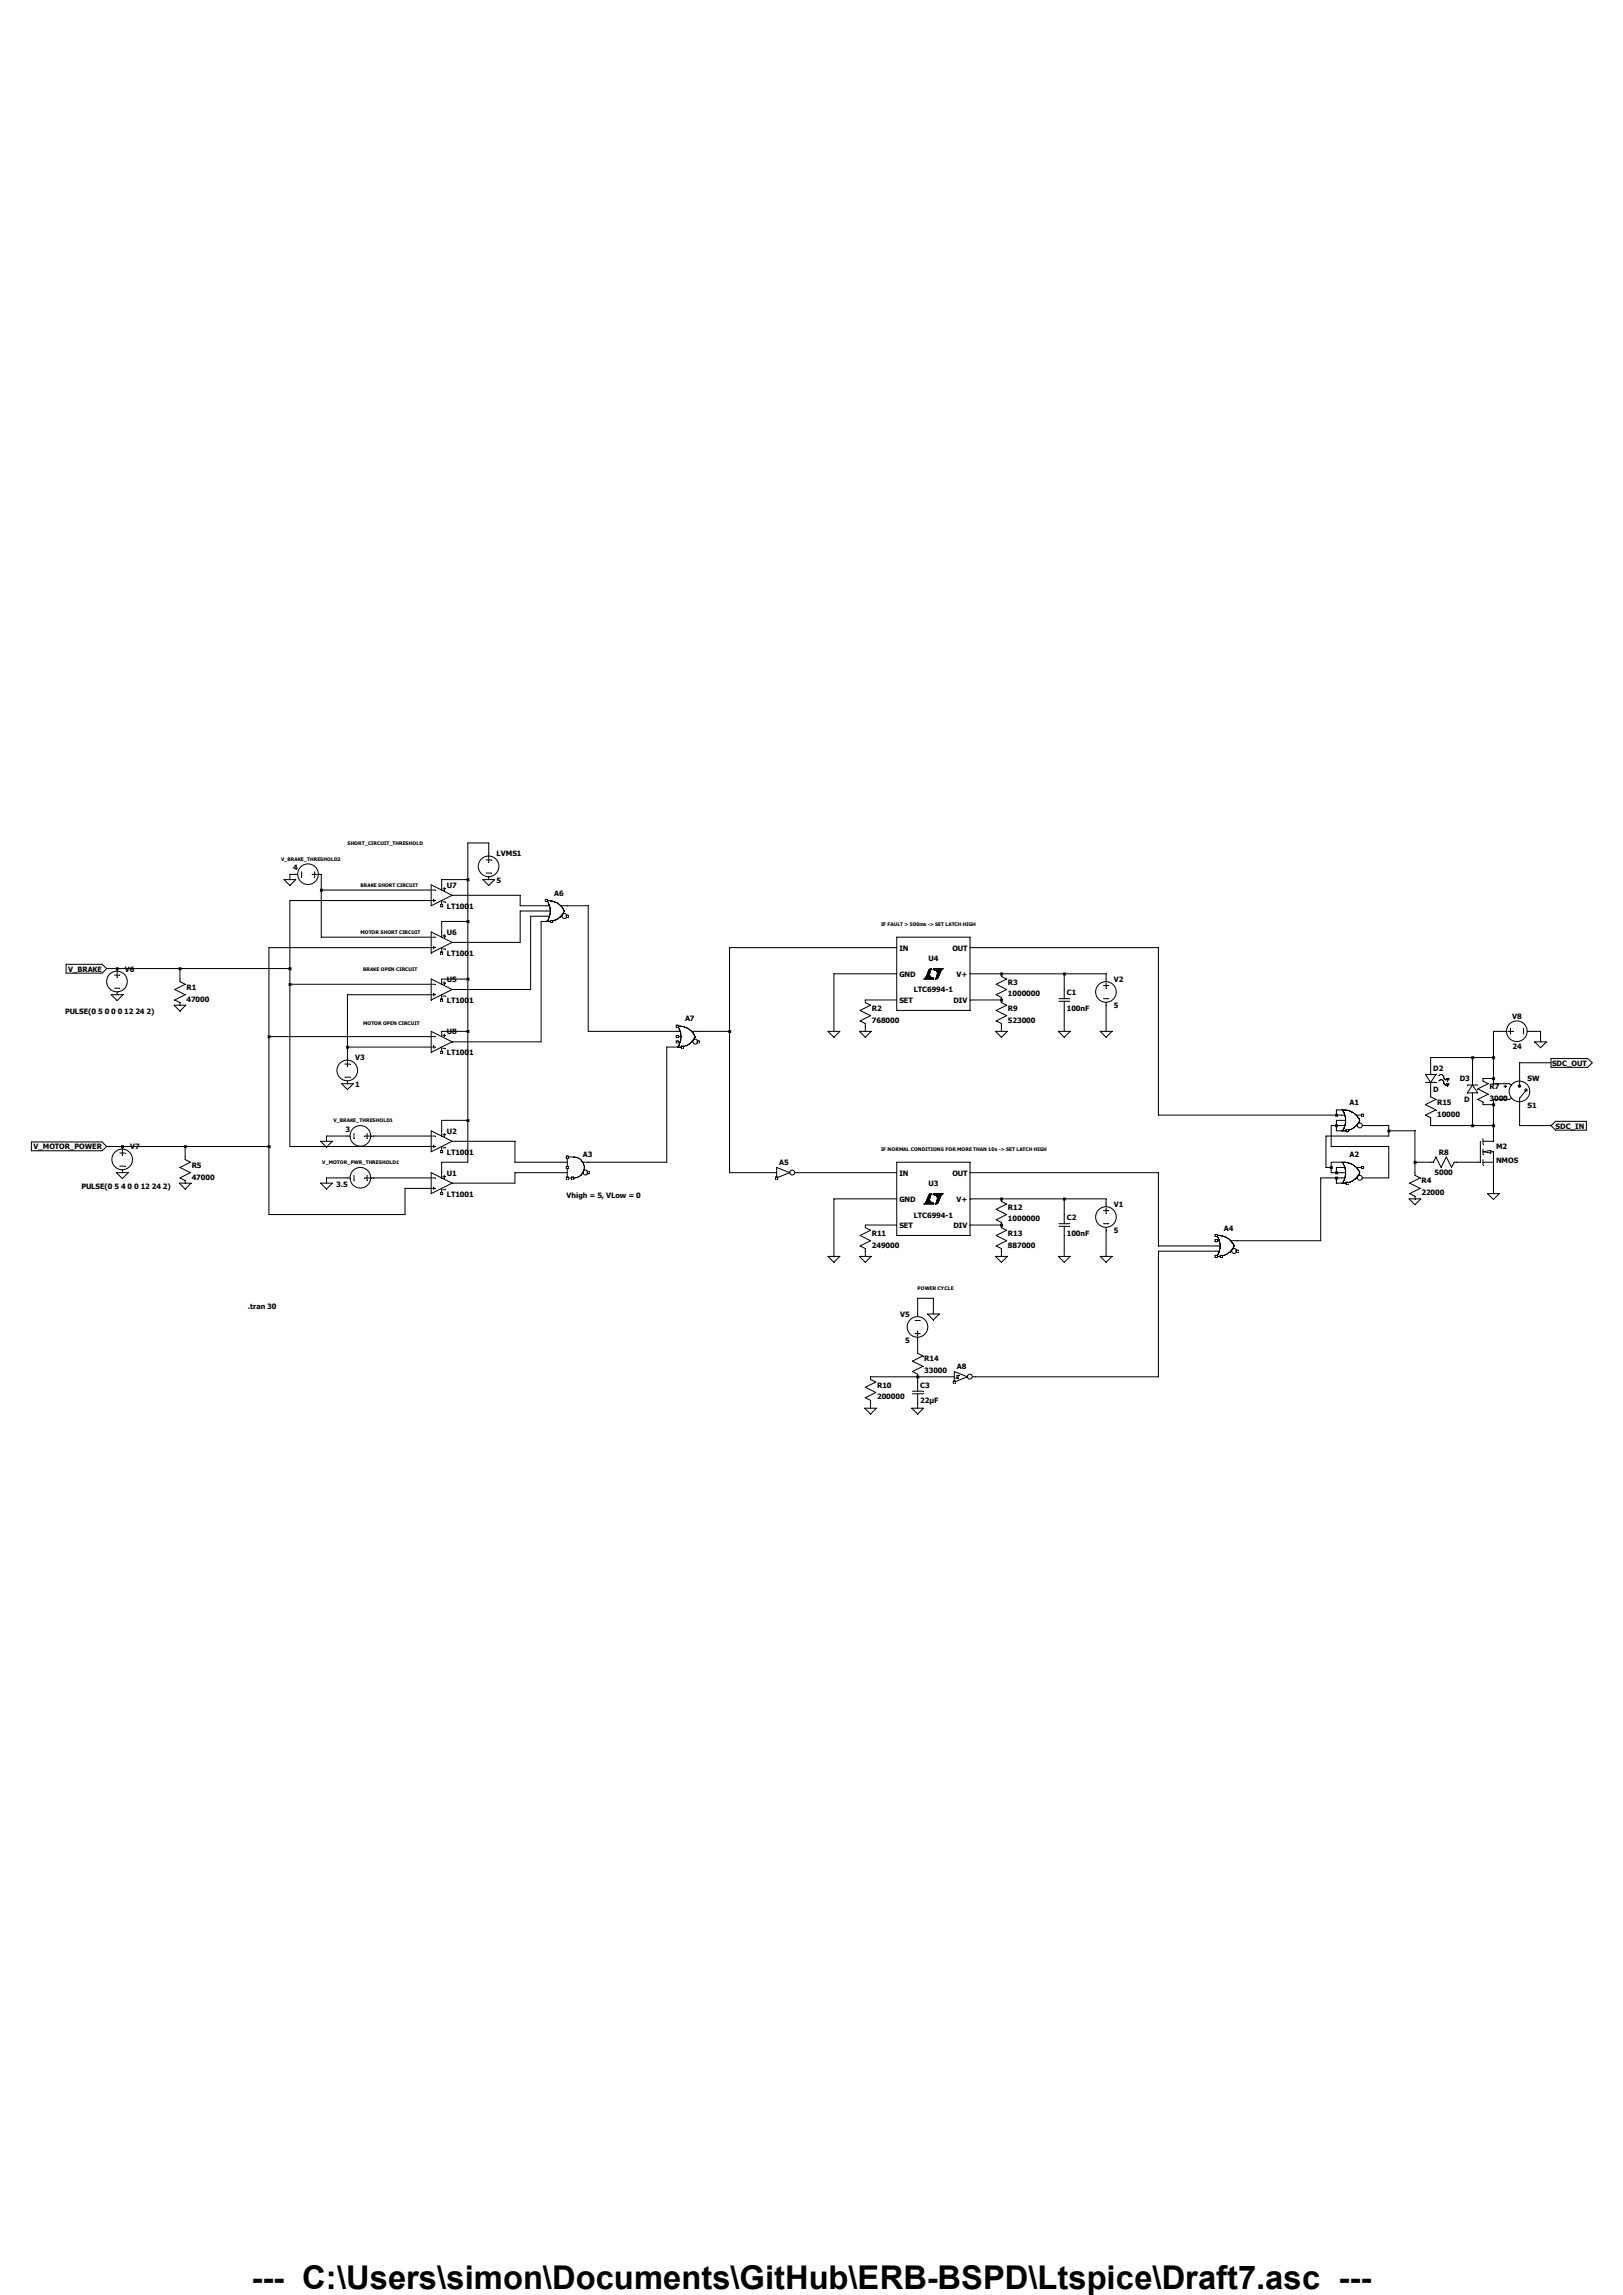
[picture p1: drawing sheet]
<svg xmlns="http://www.w3.org/2000/svg" width="210mm" height="297mm" viewBox="0 0 210 297" stroke-linecap="round" stroke-linejoin="round" font-family="sans-serif">
<defs><g id="words">
<text font-size="4.2" x="32.5" y="296.3">--- C:\Users\simon\Documents\GitHub\ERB-BSPD\Ltspice\Draft7.asc ---</text>
<g font-size=".9">
<text x="37.9" y="112.6">4</text>
<text x="64.3" y="110.8">LVMS1</text>
<text x="57.8" y="114.9">U7</text>
<text x="57.8" y="117.6">LT1001</text>
<text x="64.3" y="114.2">5</text>
<text x="71.7" y="115.9">A6</text>
<text x="8.8" y="125.7">V_BRAKE</text>
<text x="16.2" y="125.7">V6</text>
<text x="57.8" y="121">U6</text>
<text x="57.8" y="123.7">LT1001</text>
<text x="116.4" y="123">IN</text>
<text x="120.1" y="124.4">U4</text>
<text x="123.2" y="123">OUT</text>
<text x="8.4" y="131.3">PULSE(0 5 0 0 0 12 24 2)</text>
<text x="24.1" y="128.1">R1</text>
<text x="24.1" y="129.6">47000</text>
<text x="57.8" y="127.1">U5</text>
<text x="57.8" y="129.8">LT1001</text>
<text x="112.8" y="130.8">R2</text>
<text x="116.4" y="126.4">GND</text>
<text x="116.4" y="129.8">SET</text>
<text x="118.2" y="128.4">LTC6994-1</text>
<text x="123.4" y="129.8">DIV</text>
<text x="123.8" y="126.4">V+</text>
<text x="130.4" y="127.4">R3</text>
<text x="130.4" y="128.9">1000000</text>
<text x="130.4" y="130.8">R9</text>
<text x="138" y="128.8">C1</text>
<text x="138" y="130.8">100nF</text>
<text x="144.1" y="127.1">V2</text>
<text x="144.1" y="130.5">5</text>
<text x="195.7" y="131.9">V8</text>
<text x="46" y="137.2">V3</text>
<text x="57.8" y="133.9">U8</text>
<text x="57.8" y="136.6">LT1001</text>
<text x="88.6" y="132.2">A7</text>
<text x="112.8" y="132.3">768000</text>
<text x="130.4" y="132.3">523000</text>
<text x="195.7" y="135.8">24</text>
<text x="200.8" y="137.9">SDC_OUT</text>
<text x="46" y="140.6">1</text>
<text x="174.6" y="143">A1</text>
<text x="185.5" y="138.6">D2</text>
<text x="185.5" y="141.3">D</text>
<text x="186" y="143">R15</text>
<text x="188.9" y="140">D3</text>
<text x="189.5" y="142.7">D</text>
<text x="192.7" y="141">R7</text>
<text x="192.7" y="142.5">3000</text>
<text x="197.7" y="143.3">S1</text>
<text x="197.7" y="140">SW</text>
<text x="4.3" y="148.8">V_MOTOR_POWER</text>
<text x="16.8" y="148.8">V7</text>
<text x="44.7" y="146.5">3</text>
<text x="57.8" y="146.7">U2</text>
<text x="57.8" y="149.4">LT1001</text>
<text x="75.4" y="149.8">A3</text>
<text x="174.6" y="149.8">A2</text>
<text x="186" y="144.5">10000</text>
<text x="186.2" y="149.5">R8</text>
<text x="193.6" y="148.8">M2</text>
<text x="201.3" y="146.1">SDC_IN</text>
<text x="10.5" y="153.9">PULSE(0 5 4 0 0 12 24 2)</text>
<text x="24.8" y="151.1">R5</text>
<text x="24.8" y="152.7">47000</text>
<text x="43.5" y="153.7">3.5</text>
<text x="57.8" y="152.1">U1</text>
<text x="57.8" y="154.9">LT1001</text>
<text x="73.3" y="155.1">Vhigh = 5, VLow = 0</text>
<text x="100.8" y="150.8">A5</text>
<text x="116.4" y="152.1">IN</text>
<text x="116.4" y="155.5">GND</text>
<text x="120.1" y="153.5">U3</text>
<text x="123.2" y="152.1">OUT</text>
<text x="123.8" y="155.5">V+</text>
<text x="183.9" y="153.2">R4</text>
<text x="183.9" y="154.7">22000</text>
<text x="185.6" y="152">5000</text>
<text x="193.6" y="150.5">NMOS</text>
<text x="112.8" y="159.9">R11</text>
<text x="112.8" y="161.5">249000</text>
<text x="116.4" y="158.9">SET</text>
<text x="118.2" y="157.6">LTC6994-1</text>
<text x="123.4" y="158.9">DIV</text>
<text x="130.4" y="156.5">R12</text>
<text x="130.4" y="158.1">1000000</text>
<text x="130.4" y="159.9">R13</text>
<text x="130.4" y="161.5">887000</text>
<text x="138" y="157.9">C2</text>
<text x="138" y="159.9">100nF</text>
<text x="144.1" y="156.2">V1</text>
<text x="144.1" y="159.6">5</text>
<text x="158.4" y="159.3">A4</text>
<text x="32.1" y="169.4">.tran 30</text>
<text x="116.5" y="170.4">V5</text>
<text x="117.1" y="173.8">5</text>
<text x="113.5" y="179.6">R10</text>
<text x="119.1" y="179.6">C3</text>
<text x="119.6" y="176.2">R14</text>
<text x="119.6" y="177.7">33000</text>
<text x="123.8" y="177.2">A8</text>
<text x="113.5" y="181.1">200000</text>
<text x="119.1" y="181.6">22µF</text>
</g>
<g font-size=".6">
<text x="36.4" y="111.4">V_BRAKE_THRESHOLD2</text>
<text x="45" y="109.3">SHORT_CIRCUIT_THRESHOLD</text>
<text x="46.7" y="114.8">BRAKE SHORT CIRCUIT</text>
<text x="114" y="119.8">IF FAULT &gt; 500ms -&gt; SET LATCH HIGH</text>
<text x="46.7" y="120.9">MOTOR SHORT CIRCUIT</text>
<text x="47" y="125.6">BRAKE OPEN CIRCUIT</text>
<text x="47" y="132.7">MOTOR OPEN CIRCUIT</text>
<text x="43.1" y="145.2">V_BRAKE_THRESHOLD1</text>
<text x="114" y="149">IF NORMAL CONDITIONS FOR MORE THAN 10s -&gt; SET LATCH HIGH</text>
<text x="41.7" y="150.6">V_MOTOR_PWR_THRESHOLD1</text>
<text x="118.7" y="166.9">POWER CYCLE</text>
</g>
</g></defs>
<g fill="none" stroke="#000" stroke-width=".13">
<path d="M173.6 143.6h.5l.7 .2 .7 .5M173.6 144.3h.3M173.6 145.7h.3M173.6 145h.5M173.7 143.6l.3 .6 .1 .5v.6l-.1 .5-.3 .6M175.5 144.3l.1 .1a.61 .61 0 0 1 .3 .6 .61 .61 0 0 1-.3 .5 2.29 2.29 0 0 1-1.5 .8h-.5M175.5 144.3h.8M176.2 144.2h.2v.2h-.2z"/>
<circle cx="176" cy="145.6" r=".32"/>
</g>
<path d="M174.2 146.2h.2v.3h-.2z" fill="none" stroke="#000" stroke-width=".13"/>
<g fill="none" stroke="#000" stroke-width=".13">
<path d="M173.6 150.4h.5l.7 .2 .7 .5M173.6 151.1h.3M173.6 152.4h.3M173.6 151.8h.5M173.7 150.4l.3 .6 .1 .5v.6l-.1 .5-.3 .6M175.5 151.1l.1 .1a.61 .61 0 0 1 .3 .6 .61 .61 0 0 1-.3 .5 2.29 2.29 0 0 1-1.5 .8h-.5M175.5 151.1h.8M176.2 151h.2v.2h-.2z"/>
<circle cx="176" cy="152.4" r=".32"/>
</g>
<path d="M174.2 153h.2v.2h-.2z" fill="none" stroke="#000" stroke-width=".13"/>
<g fill="none" stroke="#000" stroke-width=".13">
<path d="M62.9 111.3h.7M62.9 113h.7M63.2 110.4v.4M63.2 111v.6M63.2 113.5v.3M45 147h.3M45.8 146.7v.7M47.2 147h.6M47.5 146.7v.7M48 147h.3M73.3 149.6h.2v.3h-.2zM73.4 149.7h1a1.37 1.37 0 0 1 1 .8 1.44 1.44 0 0 1-.8 1.9h-1.2z"/>
<path d="M75.4 150.4h.7"/>
<circle cx="63.2" cy="112.1" r="1.33"/>
<circle cx="46.6" cy="147" r="1.33"/>
<circle cx="75.8" cy="151.7" r=".32"/>
</g>
<path d="M73.3 151h.2v.2h-.2z" fill="none" stroke="#000" stroke-width=".13"/>
<path d="M73.3 152.3h.2v.3h-.2z" fill="none" stroke="#000" stroke-width=".13"/>
<path d="M76 151.6h.2v.3h-.2z" fill="none" stroke="#000" stroke-width=".13"/>
<path d="M74 152.3h.2v.3h-.2z" fill="none" stroke="#000" stroke-width=".13"/>
<path d="M55.8 151.8l2.7 1.3-2.7 1.4zM56 152.4h.3M56 153.8h.3M56.1 153.6v.4M57 154.3h.3v.3h-.3zM57.1 151.8v.6M57.1 153.8v.7M57.3 152.3h.4M57.3 154h.4M57.5 152.1v.3" fill="none" stroke="#000" stroke-width=".13"/>
<path d="M55.8 146.3l2.7 1.4-2.7 1.4zM56 147h.3M56 148.4h.3M56.1 148.2v.3M57 148.9h.3v.3h-.3zM57.1 146.3v.7M57.1 148.4v.7M57.3 146.9h.4M57.3 148.5h.4M57.5 146.7v.3" fill="none" stroke="#000" stroke-width=".13"/>
<g fill="none" stroke="#000" stroke-width=".13">
<path d="M157.2 159.8h.3v.2h-.3zM157.4 159.9h.5l.6 .2 .7 .5M157.4 159.9l.4 .8a2.59 2.59 0 0 1-.4 1.9M191.6 147.7v2.7h-.4M191.9 150.4h1.4M191.9 149.1l1-.2v.3zM191.9 147.4v.6M191.9 148.7v.7M191.9 150.1v.6M192.9 149.1h.4v2M193.3 147v.7h-1.4M157.4 160.6h.3"/>
<path d="M157.4 161.9h.3M157.4 161.2h.5M159.2 160.6l.2 .1a.58 .58 0 0 1 0 1.1 2.33 2.33 0 0 1-1.5 .8h-.5M159.2 160.6h.9"/>
<circle cx="159.7" cy="161.9" r=".32"/>
</g>
<path d="M157.2 160.4h.3v.3h-.3z" fill="none" stroke="#000" stroke-width=".13"/>
<path d="M157.2 162.5h.3v.2h-.3z" fill="none" stroke="#000" stroke-width=".13"/>
<path d="M159.9 161.8h.3v.3h-.3z" fill="none" stroke="#000" stroke-width=".13"/>
<path d="M157.9 162.5h.3v.2h-.3z" fill="none" stroke="#000" stroke-width=".13"/>
<g fill="none" stroke="#000" stroke-width=".13">
<path d="M100.4 152.3h.2v.3h-.2zM100.5 151.1l1.7 .7-1.7 .6zM102.9 151.8h.3"/>
<circle cx="102.5" cy="151.7" r=".32"/>
</g>
<path d="M55.8 126.7l2.7 1.4-2.7 1.3zM56 127.4h.3M56 128.7h.3M56.1 128.6v.3M57 129.3h.3v.2h-.3zM57.1 126.7v.7M57.1 128.7v.7M57.3 127.2h.4M57.3 128.9h.4M57.5 127v.4" fill="none" stroke="#000" stroke-width=".13"/>
<path d="M55.8 120.6l2.7 1.4-2.7 1.3zM56 121.3h.3M56 122.6h.3M56.1 122.5v.3M57 123.2h.3v.2h-.3zM57.1 120.6v.7M57.1 122.6v.7M57.3 121.1h.4M57.3 122.8h.4M57.5 120.9v.4" fill="none" stroke="#000" stroke-width=".13"/>
<path d="M55.8 114.5l2.7 1.4-2.7 1.3zM56 115.2h.3M56 116.5h.3M56.1 116.4v.3M57 117.1h.3v.2h-.3zM57.1 114.5v.7M57.1 116.5v.7M57.3 115h.4M57.3 116.7h.4M57.5 114.9v.3" fill="none" stroke="#000" stroke-width=".13"/>
<g fill="none" stroke="#000" stroke-width=".13">
<path d="M70.6 116.4h.2v.3h-.2zM70.7 116.5h.4a2.86 2.86 0 0 1 1.5 .7M70.7 117.2h.3M70.7 118.6h.3M70.7 117.9h.5M70.7 116.5l.1 .2M70.8 116.7l.2 .2a2.73 2.73 0 0 1 .1 1.5l-.1 .5-.3 .4M72.6 117.2l.4 .7a2.17 2.17 0 0 1-1.5 1.3l-.8 .1M72.6 117.2h.8"/>
<circle cx="73" cy="118.6" r=".32"/>
</g>
<path d="M73.3 118.4h.2v.3h-.2z" fill="none" stroke="#000" stroke-width=".13"/>
<path d="M71.2 119.1h.3v.3h-.3z" fill="none" stroke="#000" stroke-width=".13"/>
<g fill="none" stroke="#000" stroke-width=".13">
<path d="M87.5 132.7h.3v.2h-.3zM87.6 132.8h.5a2.28 2.28 0 0 1 1.9 1.4h-.1a2.35 2.35 0 0 1-1.8 1.3h-.5M87.6 133.5h.4M87.6 134.8h.4M87.6 134.2h.5M87.7 132.8a2.39 2.39 0 0 1 .2 2.5l-.2 .3M89.5 133.5h.8"/>
<circle cx="90" cy="134.8" r=".32"/>
</g>
<path d="M87.5 134h.3v.3h-.3z" fill="none" stroke="#000" stroke-width=".13"/>
<path d="M87.5 134.7h.3v.3h-.3z" fill="none" stroke="#000" stroke-width=".13"/>
<path d="M90.2 134.7h.3v.3h-.3z" fill="none" stroke="#000" stroke-width=".13"/>
<path d="M88.2 135.4h.2v.2h-.2z" fill="none" stroke="#000" stroke-width=".13"/>
<path d="M55.8 133.5l2.7 1.3-2.7 1.4zM56 134.2h.3M56 135.5h.3M56.1 135.3v.4M57 136.1h.3v.2h-.3zM57.1 133.5v.7M57.1 135.5v.7M57.3 134h.4M57.3 135.7h.4M57.5 133.8v.4" fill="none" stroke="#000" stroke-width=".13"/>
<g fill="none" stroke="#000" stroke-width=".13">
<path d="M14.8 126.2h.7M14.8 127.9h.7M15.2 125.3v.4M15.2 125.9v.6M15.2 128.4v.3M15.5 149.2h.7M15.5 150.9h.7M15.8 148.4v.3M15.8 148.9v.7M15.8 151.4v.4M45 152.4h.3M45.8 152.1v.7"/>
<path d="M47.2 152.4h.6M47.5 152.1v.7M48 152.4h.3"/>
<circle cx="15.1" cy="127" r="1.33"/>
<circle cx="15.8" cy="150.1" r="1.33"/>
<circle cx="46.6" cy="152.4" r="1.33"/>
</g>
<path d="M116 121.3h9.5v9.5h-9.5z" fill="#fff"/>
<g fill="none" stroke="#000" stroke-width=".13">
<path d="M112 129.4v.4l.6 .3-1.3 .7 1.3 .6-1.3 .7 .7 .4v.3M116 121.3h9.5v9.5h-9.5zM119.5 126.7h1.3M119.6 126.7h1.2M119.7 126.6h1.1M119.8 126.5h.9M119.8 126.5h.7M119.8 126.4h.6M119.9 126.3h.4M119.9 126.2h.4M120 126.2h.3M120 126.1h.3"/>
<path d="M120 126h.3M120.1 125.9h.2M120.1 125.8h.3M120.1 125.6h.3M120.1 125.7h.3M120.2 125.6h.2M120.2 125.5h.3M120.2 125.5h.2M120.3 125.4h.2M120.4 125.4h.1M120.4 125.3h.1M120.7 125.5h1.2"/>
<path d="M120.8 125.4h1.2M120.8 125.3h1.3M120.8 125.4h1.1M120.9 125.5h.9M121.1 126.7h.1M121.1 125.6h.7M121.1 126.7h.2M121.1 126.6h.2M121.1 126.6h.3M121.2 126.5h.2M121.2 125.6h.6M121.2 126.4h.2"/>
<path d="M121.2 126.4h.3M121.2 126.3h.3M121.2 125.7h.5M121.2 126.2h.3M121.3 125.8h.4M121.3 125.9h.4M121.3 126.2h.2M121.3 126.1h.2M121.3 126.1h.3M121.3 126h.3M121.3 125.9h.3M129.6 126v.4l.7 .3-1.4 .7 1.4 .7-1.4 .6 .7 .4v.7l.7 .3-1.4 .7 1.4 .6-1.4 .7 .7 .4v.3"/>
<path d="M137 129.2h1.4M137 129.6h1.4M137.7 128.1v1.1M137.7 129.6v1.2M142.8 127.6h.7M142.8 129.2h.7M143.1 126.7v.3M143.1 127.2v.7M143.1 129.8v.3"/>
<circle cx="143.1" cy="128.4" r="1.33"/>
</g>
<path d="M116 150.4h9.5v9.5h-9.5z" fill="#fff"/>
<g fill="none" stroke="#000" stroke-width=".13">
<path d="M112 158.5v.4l.6 .3-1.3 .7 1.3 .7-1.3 .6 .7 .4v.3M116 150.4h9.5v9.5h-9.5zM119.5 155.8h1.3M119.6 155.8h1.2M119.7 155.7h1.1M119.8 155.7h.9M119.8 155.6h.7M119.8 155.5h.6M119.9 155.4h.4M119.9 155.3h.4M120 155.3h.3M120 155.2h.3"/>
<path d="M120 155.1h.3M120.1 155h.2M120.1 154.9h.3M120.1 154.8h.3M120.2 154.7h.2M120.2 154.6h.2M120.3 154.6h.2M120.4 154.5h.1M120.7 154.6h1.1M120.8 154.5h1.2M120.8 154.5h1.3M120.8 154.6h1.1"/>
<path d="M120.9 154.6h.9M121.1 155.8h.1M121.1 154.7h.7M121.1 155.7h.2M121.1 155.7h.3M121.2 155.7h.2M121.2 155.6h.2M121.2 155.5h.3M121.2 154.8h.6M121.2 155.4h.3M121.2 154.8h.5M121.2 154.9h.5"/>
<path d="M121.2 155.3h.3M121.3 154.9h.4M121.3 155h.4M121.3 155.3h.2M121.3 155.2h.2M121.3 155.2h.3M121.3 155h.3M121.3 155.1h.3M129.6 155.2v.3l.7 .3-1.4 .7 1.4 .7-1.4 .7 .7 .3v.7l.7 .3-1.4 .7 1.4 .7-1.4 .6 .7 .4v.3M137 158.4h1.4M137 158.7h1.4M137.7 157.2v1.2"/>
<path d="M137.7 158.7v1.2M142.8 156.7h.7M142.8 158.4h.7M143.1 155.8v.4M143.1 156.3v.7M143.1 158.9v.3M112.6 178.2v.3l.7 .4-1.3 .6 1.3 .7-1.3 .7 .6 .3v.4M123.4 178.7h.2v.3h-.2zM123.5 177.5l1.7 .7-1.7 .7zM124 178v.4h-.3M124.2 178h-.4v.4M125.9 178.2h.3"/>
<circle cx="143.1" cy="157.5" r="1.33"/>
<circle cx="125.5" cy="178.2" r=".32"/>
</g>
<g fill="none" stroke="#000" stroke-width=".13">
<path d="M36.7 113.8h1.6l-.8 .8zM38.5 113.2h-1v.6M39 112.8v.7M40.4 113.2h.7M40.7 112.8v.7M41.2 113.2h.4v8.1h14.2M41.6 115.2h14.2M55.8 116.5h-18.3v31.9h18.3M58.5 115.9h8.8v1.3h3.4M60.5 113.8h-3.4v.7M60.5 119.3h-3.4v1.3M62.5 113.8h1.5l-.8 .8z"/>
<path d="M63.2 110.4v-1.3h-2.7v41.3h-3.4v1.4M70.7 119.3h-.7v15.5h-11.5M70.7 117.9h-3.4v4.1h-8.8M70.7 118.6h-2v9.5h-10.2M73.4 117.2h2.7v16.3h11.5M8.6 124.8h4.6l.6 .5-.6 .6h-4.6zM13.8 125.3h23.7M14.4 128.7h1.5l-.7 .8zM22.5 130.1h1.5l-.7 .8zM23.3 125.3v1.7l.7 .4-1.4 .7 1.4 .6-1.4 .7 .7 .4v.3M34.8 134.2h21M37.5 127.4h18.3"/>
<path d="M44.6 137.7h.7M44.6 139.4h.7M45 137.4v.6M45 139.9v.4M45 135.5h10.8M55.8 128.7h-10.8v8.5M55.8 122.6h-21v34.6h17.6v-3.4h3.4M57.1 133.5h3.4M57.1 126.7h3.4M87.6 135.5h-1.3v14.9h-10.2M90.3 133.5h4.1M107.1 133.5h1.6l-.8 .7z"/>
<path d="M111.2 133.5h1.5l-.7 .7zM112 129.4h4M112 132.8v.7M116 122.6h-21.6v29.2h6.1M116 126h-8.1v7.5M125.5 122.6h24.4v21.7h23.7M125.5 126h17.6v.7M125.5 129.4h4.1M128.8 133.5h1.5l-.7 .7zM129.6 132.8v.7M136.9 133.5h1.6l-.8 .7zM137.7 126v2.1"/>
<path d="M137.7 130.8v2.7M142.4 133.5h1.5l-.8 .7zM143.1 130.1v3.4M184.4 139.1h1.4l-.7 1zM186.2 139.2a.34 .34 0 0 1 .4-.1 .34 .34 0 0 1 .2 .4 .34 .34 0 0 0 .3 .2 .34 .34 0 0 0 .4-.1M186.2 139.9a.34 .34 0 0 1 .4-.1 .34 .34 0 0 1 .2 .4 .34 .34 0 0 0 .3 .2 .34 .34 0 0 0 .4-.1M187.2 139.6h.3l-.2 .3M190.5 136.9v3.5M193.3 136.9h-8.2v2.2M193.3 139.6h-1.4v.3l.7 .4-1.4 .6 1.4 .7-1.4 .7 .7 .3v.4h1.4M194.9 133.5h-1.6v6.8h2l.3 .1M195.1 133.5h.7"/>
<path d="M195.5 133.1v.7M197.1 133.1v.7M197.7 133.5h1.6v1.3M198.6 134.8h1.5l-.8 .8zM200.7 137.5h-4.1v3.1M200.7 137h4.7l.6 .5-.6 .6h-4.7zM4.1 147.8h9.1l.6 .6-.6 .5h-9.1zM13.8 148.4h21M15.1 151.8h1.5l-.8 .7zM23.2 153.1h1.5l-.7 .8zM24 148.4v1.7l.6 .3-1.3 .7 1.3 .7-1.3 .6 .7 .4v.3M41.5 153.1h1.5l-.8 .8z"/>
<path d="M41.5 147.7h1.5l-.8 .8zM44.2 140.3h1.5l-.7 .7zM45 147h-2.8v.7M45 152.4h-2.8v.7M48.3 147h7.5M48.3 152.4h7.5M58.5 147.7h8.1v2.7h6.8M60.5 145h-3.4v1.3M73.4 151.8h-6.8v1.3h-8.1M103.2 151.8h12.8M112 158.5h4M116 155.2h-8.1v7.4"/>
<path d="M125.5 155.2h17.6v.6M125.5 151.8h24.4v9.4h7.5M125.5 158.5h4.1M137.7 155.2v2M137.7 159.9v2.7M143.1 159.2v3.4M172.9 152.4v.7h.7M173.6 150.4h-1.3v1.4h1.3M173.6 143.6h-.7v.7M173.6 145h-.7v1.3h.7M173.6 151.1h-.7v.7M173.6 145.7h-1.3v2.7h7.4v4h-3.4"/>
<path d="M173.6 152.4h-2.7v8.2h-10.8M176.3 145.7h3.4v1.3h-8.1v4.1h.7M179.7 146.3h3.4v5.8l.7 .3-1.4 .7 1.4 .7-1.4 .7 .7 .3v.4M182.3 155.2h1.6l-.8 .7zM183.1 150.4h2.4l.3-.7 .7 1.4 .7-1.4 .6 1.4 .4-.7h3M184.4 140.1h1.4M185.1 140.1v1.8l.7 .4-1.4 .7 1.4 .6-1.4 .7 .7 .4v1h8.2M187.2 140.3h.3l-.2 .3M189.9 140.4h1.3M190.5 140.4l.7 1h-1.3zM190.5 141.4v4.3M192.5 154.5h1.5l-.7 .7z"/>
<path d="M193.3 151.1v3.4M194.6 140.6h.3M194.6 141.9h.3M194.8 140.4v.4M195.6 142.1l-.3 .2h-2v4.7M197.5 141.1l-.9 1v3.6h4.1M200.7 145.7l.6-.6h4v1.2h-4zM107.1 162.6h1.6l-.8 .8zM111.2 162.6h1.5l-.7 .8zM112 161.9v.7M112.6 178.2h10.9M118.4 172.6h.7"/>
<path d="M118.4 170.9h.7M118.7 172.3v.6M118.7 173.1v2l.7 .4-1.3 .6 1.3 .7-1.3 .7 .6 .3v2.2M120 170.1h1.5l-.7 .7zM120.8 170.1v-2.1h-2.1v2.4M128.8 162.6h1.5l-.7 .8zM129.6 161.9v.7M136.9 162.6h1.6l-.8 .8zM142.4 162.6h1.5l-.8 .8zM157.4 161.9h-7.5v16.3h-23.7M111.9 182.2h1.5l-.8 .8zM112.6 181.6v.6"/>
<path d="M118 182.2h1.5l-.8 .8zM118.1 180h1.3M118.1 180.4h1.3M118.7 180.4v1.8"/>
<circle cx="39.9" cy="113.1" r="1.33"/>
<circle cx="44.9" cy="138.5" r="1.33"/>
<circle cx="196.3" cy="133.5" r="1.33"/>
<circle cx="196.6" cy="141.2" r="1.33"/>
<circle cx="196.6" cy="140.6" r=".15"/>
<circle cx="197.5" cy="141.1" r=".15"/>
<circle cx="118.7" cy="171.7" r="1.33"/>
</g>
<path d="M15 125.2h.4v.4h-.4zM15.7 148.2h.3v.4h-.3zM23.1 125.2h.4v.4h-.4zM23.8 148.2h.4v.4h-.4zM34.6 134h.4v.4h-.4zM34.6 148.2h.4v.4h-.4zM37.3 125.2h.4v.4h-.4zM37.3 127.2h.4v.4h-.4zM41.4 115h.4v.4h-.4zM44.8 135.3h.4v.4h-.4zM60.4 113.7h.3v.3h-.3zM60.4 119.1h.3v.4h-.3zM60.4 126.5h.3v.4h-.3zM60.4 133.3h.3v.4h-.3zM60.4 144.8h.3v.4h-.3zM94.2 133.3h.4v.4h-.4zM118.6 178h.4v.4h-.4zM129.4 125.9h.4v.3h-.4zM129.4 129.2h.4v.4h-.4zM129.4 155h.4v.4h-.4zM129.4 158.4h.4v.3h-.4zM137.5 125.9h.4v.3h-.4zM137.5 155h.4v.4h-.4zM172.1 150.9h.4v.4h-.4zM172.8 144.1h.3v.4h-.3zM172.8 145.5h.3v.4h-.3zM172.8 151.6h.3v.4h-.3zM172.8 152.3h.3v.4h-.3zM179.5 146.2h.4v.4h-.4zM182.9 150.2h.4v.4h-.4zM190.4 136.7h.4v.4h-.4zM190.4 145.5h.4v.4h-.4zM193.1 136.7h.4v.4h-.4zM193.1 139.4h.4v.4h-.4zM193.1 142.8h.4v.4h-.4zM193.1 145.5h.4v.4h-.4z" fill-rule="evenodd" fill="#000"/>
<use href="#words"/>
</svg>
